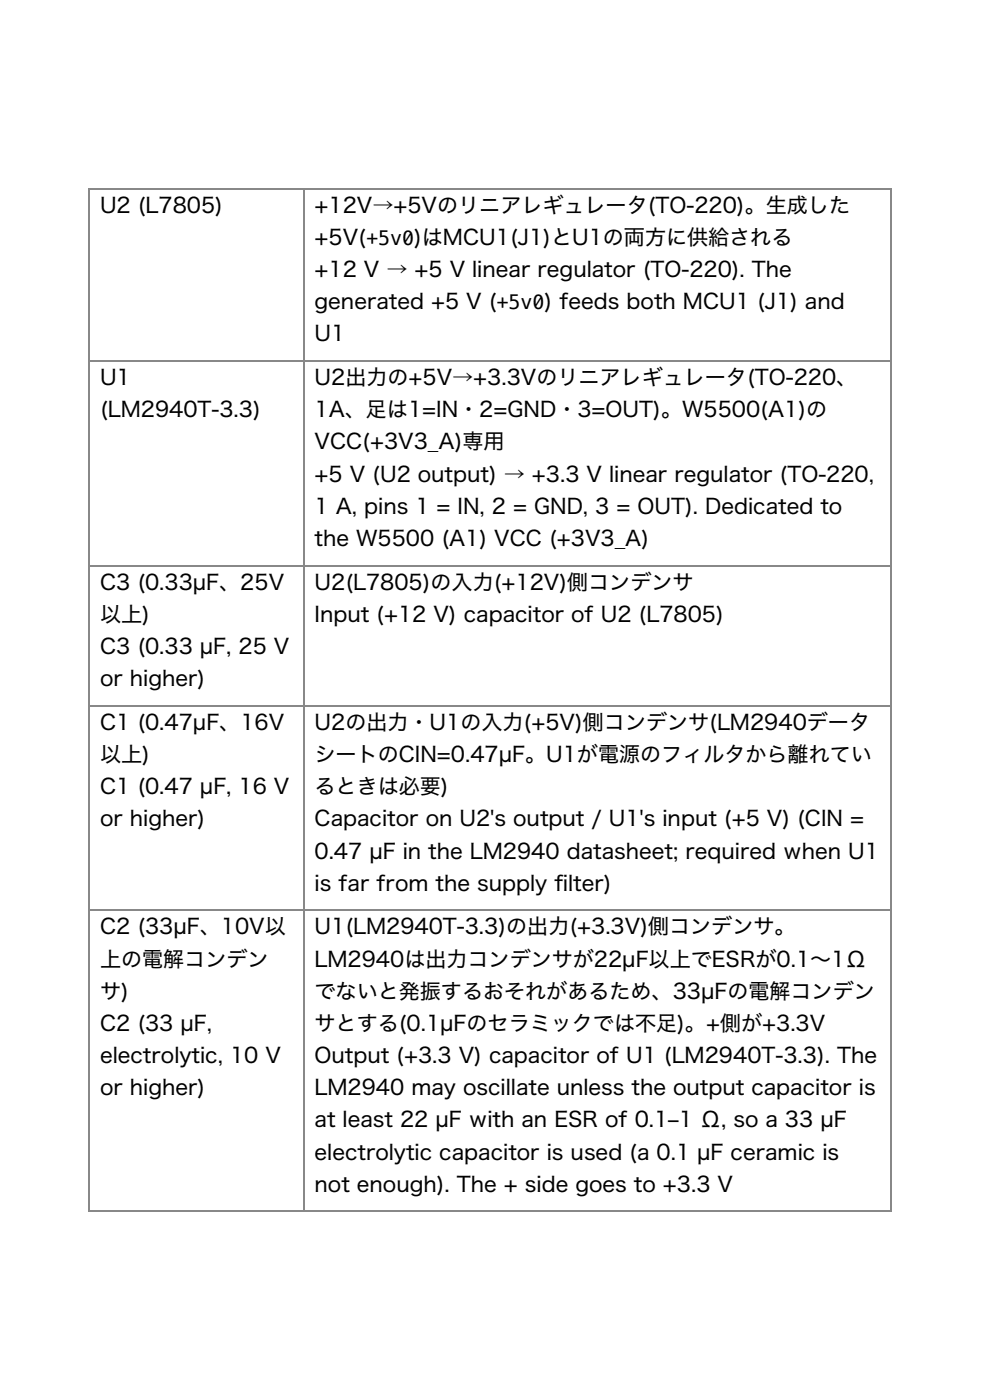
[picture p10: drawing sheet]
<svg xmlns="http://www.w3.org/2000/svg" width="210mm" height="297mm" viewBox="0 0 210 297" stroke-linecap="round" stroke-linejoin="round" font-family="sans-serif">
<defs><g id="words">
<g font-size="4.5">
<text x="21.2" y="45.1">U2 (L7805)</text>
<text x="66.7" y="45.1">+12V→+5Vのリニアレギュレータ(TO-220)。生成した</text>
<text x="66.7" y="52">+5V(+5v0)はMCU1(J1)とU1の両方に供給される</text>
<text x="66.7" y="58.8">+12 V → +5 V linear regulator (TO-220). The</text>
<text x="66.7" y="65.6">generated +5 V (+5v0) feeds both MCU1 (J1) and</text>
<text x="66.7" y="72.4">U1</text>
<text x="21.2" y="81.7">U1</text>
<text x="66.7" y="81.7">U2出力の+5V→+3.3Vのリニアレギュレータ(TO-220、</text>
<text x="21.2" y="88.5">(LM2940T-3.3)</text>
<text x="66.7" y="88.5">1A、足は1=IN・2=GND・3=OUT)。W5500(A1)の</text>
<text x="66.7" y="95.3">VCC(+3V3_A)専用</text>
<text x="66.7" y="102.2">+5 V (U2 output) → +3.3 V linear regulator (TO-220,</text>
<text x="66.7" y="109">1 A, pins 1 = IN, 2 = GND, 3 = OUT). Dedicated to</text>
<text x="66.7" y="115.8">the W5500 (A1) VCC (+3V3_A)</text>
<text x="21.2" y="125.1">C3 (0.33µF、25V</text>
<text x="66.7" y="125.1">U2(L7805)の入力(+12V)側コンデンサ</text>
<text x="21.2" y="131.9">以上)</text>
<text x="66.7" y="131.9">Input (+12 V) capacitor of U2 (L7805)</text>
<text x="21.2" y="138.7">C3 (0.33 µF, 25 V</text>
<text x="21.2" y="145.6">or higher)</text>
<text x="21.2" y="154.8">C1 (0.47µF、16V</text>
<text x="66.7" y="154.8">U2の出力・U1の入力(+5V)側コンデンサ(LM2940データ</text>
<text x="21.2" y="161.7">以上)</text>
<text x="66.7" y="161.7">シートのCIN=0.47µF。U1が電源のフィルタから離れてい</text>
<text x="21.2" y="168.5">C1 (0.47 µF, 16 V</text>
<text x="66.7" y="168.5">るときは必要)</text>
<text x="21.2" y="175.3">or higher)</text>
<text x="66.7" y="175.3">Capacitor on U2's output / U1's input (+5 V) (CIN =</text>
<text x="66.7" y="182.1">0.47 µF in the LM2940 datasheet; required when U1</text>
<text x="66.7" y="189">is far from the supply f</text>
<text x="117.6" y="189">ilter)</text>
<text x="21.2" y="198.2">C2 (33µF、10V以</text>
<text x="66.7" y="198.2">U1(LM2940T-3.3)の出力(+3.3V)側コンデンサ。</text>
<text x="21.2" y="205.1">上の電解コンデン</text>
<text x="66.7" y="205.1">LM2940は出力コンデンサが22µF以上でESRが0.1～1Ω</text>
<text x="21.2" y="211.9">サ)</text>
<text x="66.7" y="211.9">でないと発振するおそれがあるため、33µFの電解コンデン</text>
<text x="21.2" y="218.7">C2 (33 µF,</text>
<text x="66.7" y="218.7">サとする(0.1µFのセラミックでは不足)。+側が+3.3V</text>
<text x="21.2" y="225.5">electrolytic, 10 V</text>
<text x="66.7" y="225.5">Output (+3.3 V) capacitor of U1 (LM2940T-3.3). The</text>
<text x="21.2" y="232.3">or higher)</text>
<text x="66.7" y="232.3">LM2940 may oscillate unless the output capacitor is</text>
<text x="66.7" y="239.2">at least 22 µF with an ESR of 0.1‒1 Ω, so a 33 µF</text>
<text x="66.7" y="246">electrolytic capacitor is used (a 0.1 µF ceramic is</text>
<text x="66.7" y="252.8">not enough). The + side goes to +3.3 V</text>
</g>
</g></defs>
<g fill="#888">
<path d="M18.7 40h.4v.2h-.4z"/>
<path d="M64.3 40h.3v.2h-.3z"/>
</g>
<path d="M19.1 40.1h45.2" fill="none" stroke="#888" stroke-width=".23"/>
<g fill="#888">
<path d="M64.3 40h.3v.2h-.3z"/>
<path d="M188.8 40h.3v.2h-.3z"/>
</g>
<path d="M19.1 40.1h45.2M64.6 40.1h124.2M19.1 256.9h45.2M64.6 256.9h124.2" fill="none" stroke="#888" stroke-width=".23"/>
<path d="M18.9 40v217M64.4 40v217M189 40v217M19.1 76.6h45.2M64.6 76.6h124.2M19.1 120h45.2M64.6 120h124.2M19.1 149.7h45.2M64.6 149.7h124.2M19.1 193.1h45.2M64.6 193.1h124.2" fill="none" stroke="#888" stroke-width=".35"/>
<path d="M18.7 256.8h.4v.2h-.4z" fill="#888"/>
<path d="M19.1 256.9h45.2" fill="none" stroke="#888" stroke-width=".23"/>
<path d="M64.3 256.8h.3v.2h-.3z" fill="#888"/>
<path d="M64.6 256.9h124.2" fill="none" stroke="#888" stroke-width=".23"/>
<path d="M188.8 256.8h.3v.2h-.3z" fill="#888"/>
<use href="#words"/>
</svg>
